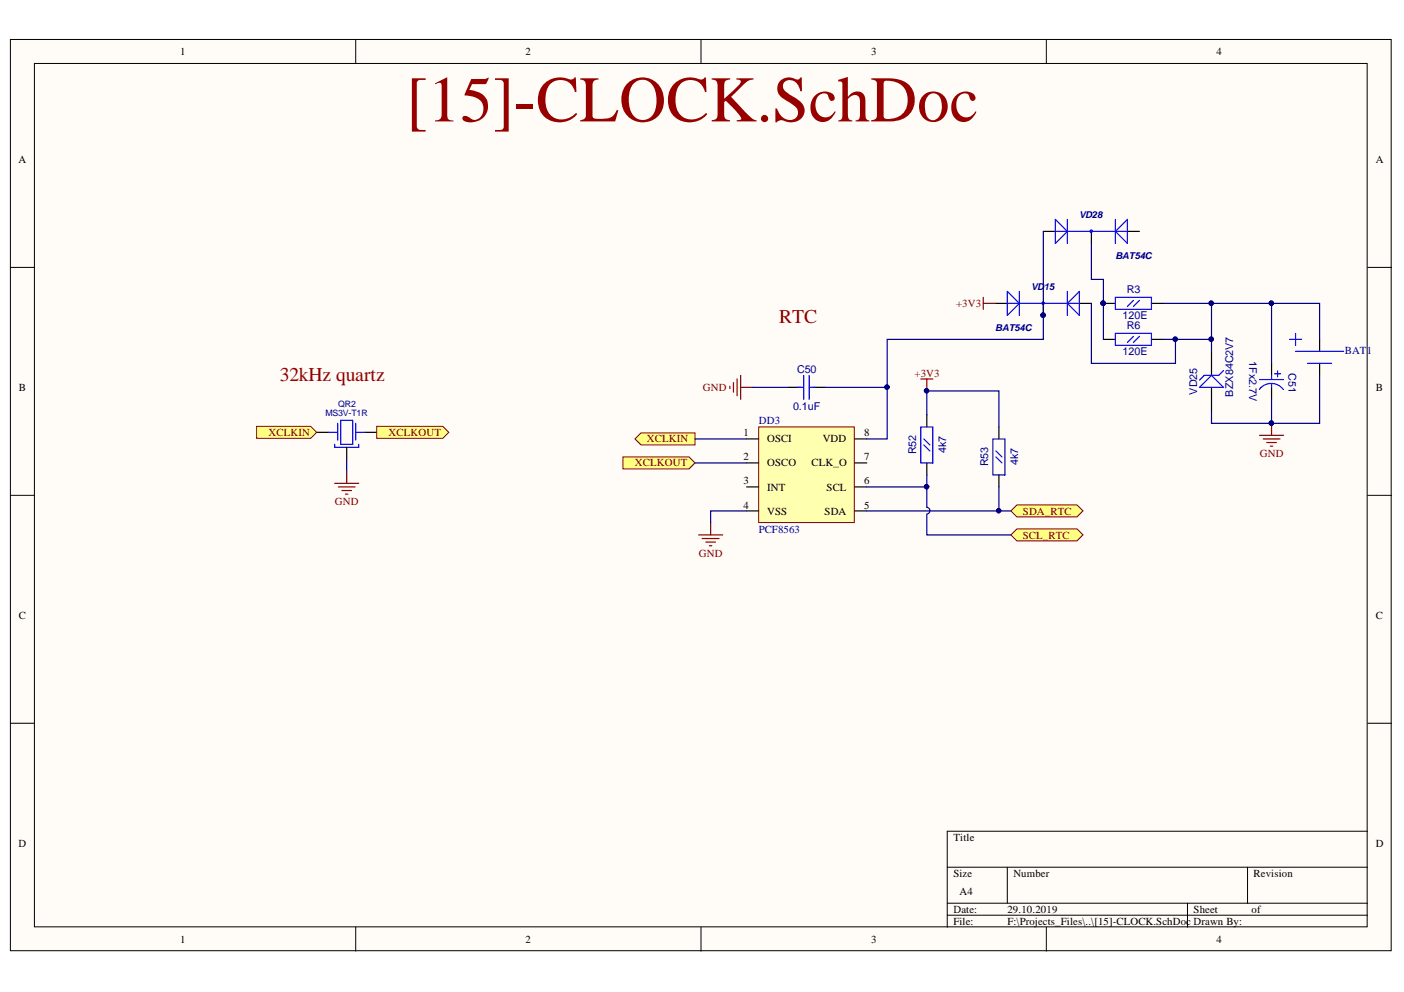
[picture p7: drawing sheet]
<svg xmlns="http://www.w3.org/2000/svg" width="297mm" height="210mm" viewBox="0 0 297 210" stroke-linecap="round" stroke-linejoin="round" font-family="sans-serif">
<defs><g id="words">
<text font-size="13.8" fill="#980000" x="85.9" y="25.7">[15]-CLOCK.SchDoc</text>
<g font-size="4.1" fill="#980000">
<text x="164.8" y="68.4">RTC</text>
<text x="59.2" y="80.7">32kHz quartz</text>
</g>
<g font-size="2.3">
<text x="38.1" y="11.7">1</text>
<text x="111.2" y="11.7">2</text>
<text x="184.3" y="11.7">3</text>
<text x="257.4" y="11.7">4</text>
<text x="3.9" y="34.5">A</text>
<text x="291.1" y="34.5">A</text>
<text x="4" y="82.7">B</text>
<text x="291.1" y="82.7">B</text>
<text x="157.3" y="92.4">1</text>
<text x="162.3" y="93.6">OSCI</text>
<text x="174" y="93.6">VDD</text>
<text x="182.8" y="92.4">8</text>
<text x="157.3" y="97.4">2</text>
<text x="162.3" y="98.7">OSCO</text>
<text x="171.7" y="98.7">CLK_O</text>
<text x="182.8" y="97.4">7</text>
<text x="157.3" y="102.5">3</text>
<text x="157.3" y="107.7">4</text>
<text x="162.3" y="103.8">INT</text>
<text x="174.9" y="103.8">SCL</text>
<text x="182.8" y="107.7">5</text>
<text x="182.8" y="102.5">6</text>
<text x="162.3" y="108.9">VSS</text>
<text x="174.5" y="108.9">SDA</text>
<text x="4" y="131">C</text>
<text x="291.1" y="131">C</text>
<text x="3.9" y="179.2">D</text>
<text x="201.7" y="177.9">Title</text>
<text x="291.1" y="179.2">D</text>
<text x="201.7" y="185.6">Size</text>
<text x="214.4" y="185.6">Number</text>
<text x="265.2" y="185.6">Revision</text>
<text x="203" y="189.4">A4</text>
<text x="201.7" y="193.2">Date:</text>
<text x="201.7" y="195.7">File:</text>
<text x="213.1" y="193.2">29.10.2019</text>
<text x="213.1" y="195.7">F:\Projects_Files\..\[15]-CLOCK.SchDoc Drawn By:</text>
<text x="252.5" y="193.2">Sheet</text>
<text x="264.8" y="193.2">of</text>
<text x="38.1" y="199.5">1</text>
<text x="111.2" y="199.5">2</text>
<text x="184.3" y="199.5">3</text>
<text x="257.4" y="199.5">4</text>
</g>
<g font-size="2.3" fill="#800000">
<text x="202.3" y="65">+3V3</text>
<text x="148.7" y="82.7">GND</text>
<text x="193.5" y="79.7">+3V3</text>
<text x="56.8" y="92.3">XCLKIN</text>
<text x="82.2" y="92.3">XCLKOUT</text>
<text x="136.8" y="93.6">XCLKIN</text>
<text x="134.3" y="98.7">XCLKOUT</text>
<text x="266.6" y="96.7">GND</text>
<text x="70.9" y="106.9">GND</text>
<text x="216.4" y="114">SCL_RTC</text>
<text x="216.4" y="108.9">SDA_RTC</text>
<text x="147.8" y="117.8">GND</text>
</g>
<g font-size="2.3" fill="#000080">
<text x="238.4" y="61.9">R3</text>
<text x="237.5" y="67.5">120E</text>
<text x="238.4" y="69.5">R6</text>
<text x="237.5" y="75.1">120E</text>
<text x="264.3" y="76.5" transform="rotate(90 264.3 76.5)">1Fx2.7V</text>
<text x="284.5" y="74.9">BAT1</text>
<text x="168.6" y="79">C50</text>
<text x="253.3" y="83.5" transform="rotate(-90 253.3 83.5)">VD25</text>
<text x="260.9" y="83.9" transform="rotate(-90 260.9 83.9)">BZX84C2V7</text>
<text x="272.6" y="78.9" transform="rotate(90 272.6 78.9)">C51</text>
<text x="160.5" y="89.8">DD3</text>
<text x="167.8" y="86.7">0.1uF</text>
<text x="200.2" y="95.9" transform="rotate(-90 200.2 95.9)">4k7</text>
<text x="193.8" y="96.2" transform="rotate(-90 193.8 96.2)">R52</text>
<text x="209.1" y="98.7" transform="rotate(-90 209.1 98.7)">R53</text>
<text x="215.4" y="98.4" transform="rotate(-90 215.4 98.4)">4k7</text>
<text x="160.5" y="112.7">PCF8563</text>
</g>
<g font-size="2" fill="#000080">
<text x="228.3" y="46">VD28</text>
<text x="236" y="54.8">BAT54C</text>
<text x="218.1" y="61.3">VD</text>
<text x="220.8" y="61.3">15</text>
<text x="210.6" y="70">BAT54C</text>
</g>
<g font-size="1.9" fill="#000080">
<text x="68.8" y="88">MS3V-T1R</text>
<text x="71.5" y="86">QR2</text>
</g>
</g></defs>
<g fill="#fffcf8" stroke="#000" stroke-width=".21">
<path d="M2.2 8.4h292.1v192.8h-292.1z"/>
<path d="M7.3 13.4h281.9v182.7h-281.9z"/>
</g>
<g fill="none" stroke="#000" stroke-width=".21">
<path d="M75.3 8.4v5M148.3 8.4v5M221.4 8.4v5M2.2 56.6h5.1M289.3 56.6h5.1M2.2 104.8h5.1M289.3 104.8h5.1M2.2 153h5.1M289.3 153h5.1M289.3 175.9h-88.9v20.3M75.3 196.2v5.1M148.3 196.2v5.1"/>
<path d="M200.4 183.5h88.9M200.4 191.1h88.9M200.4 193.7h88.9M213.1 183.5v7.6M221.4 196.2v5.1M251.2 191.1v5.1M263.9 183.5v7.6"/>
</g>
<path d="M147.8 113.2h5.1M148.6 113.9h3.5M149.3 114.7h2.1M150.1 115.5h.5M150.3 110.6v2.6" fill="none" stroke="#800000" stroke-width=".25"/>
<path d="M160.5 90.3h20.2v20.3h-20.2z" fill="#ffffb0" stroke="#800000" stroke-width=".21"/>
<path d="M158 92.9h2.5M158 98h2.5M180.8 92.9h2.6M180.8 98h2.6M158 103h2.5M158 108.1h2.5M180.8 103h2.6M180.8 108.1h2.6" fill="none" stroke="#000" stroke-width=".25"/>
<g fill="#ffff80" stroke="#800000" stroke-width=".21">
<path d="M213.9 113.2l1.2-1.3h12.8l1.2 1.3-1.2 1.3h-12.8z" fill-rule="evenodd"/>
<path d="M213.9 108.1l1.2-1.3h12.8l1.2 1.3-1.2 1.3h-12.8z" fill-rule="evenodd"/>
</g>
<path d="M156.7 79.4v5.1M154.4 81.7v.5M155.2 80.9v2.1M155.9 80.2v3.5M156.7 82h2.5M194.8 80.2h2.6M196.1 80.2v2.5" fill="none" stroke="#800000" stroke-width=".25"/>
<circle cx="196" cy="82.7" r=".46" fill="#000080" stroke="#000080" stroke-width=".21"/>
<path d="M67 91.5h2.5M73.4 94.7v2.5M77.2 91.5h2.5M166.9 82h2.5M171.9 82h2.6M196.1 87.8v2.5M196.1 98v2.5M211.3 90.3v2.6M211.3 100.5v2.5" fill="none" stroke="#000" stroke-width=".25"/>
<g fill="none" stroke="#00f" stroke-width=".25">
<path d="M170 79.4v5.1M171.2 79.4v5.1M69.5 91.5h1.9M70.8 94v.7h5.1v-.7M71.4 89.6v3.5M72.1 88.9h2.5v5.1h-2.5zM75.3 89.6v3.5M75.3 91.5h1.9M168.7 82h1.2M171.2 82h1.2M194.8 90.3h2.6v7.7h-2.6zM195.5 94.1l1.2 1.3"/>
<path d="M195.5 92.9l1.2 1.2M210.1 92.9h2.5v7.6h-2.5zM210.7 96.7l1.3 1.3M210.7 95.4l1.3 1.3"/>
</g>
<g fill="#ffff80" stroke="#800000" stroke-width=".21">
<path d="M131.8 96.7h14l1.2 1.3-1.2 1.2h-14z" fill-rule="evenodd"/>
<path d="M134.3 92.9l1.3-1.3h11.4v2.5h-11.4z" fill-rule="evenodd"/>
</g>
<path d="M233.4 64.2h2.6M233.4 71.8h2.6M243.6 64.2h2.5M243.6 71.8h2.5M256.3 74.3v5.1M269 76.9v2.5M256.3 82v5M269 82v2.5" fill="none" stroke="#000" stroke-width=".25"/>
<g fill="#000080" stroke="#000080" stroke-width=".21">
<circle cx="233.4" cy="64.2" r=".47"/>
<circle cx="269" cy="89.5" r=".46"/>
</g>
<g fill="none" stroke="#00f" stroke-width=".25">
<path d="M236 62.9h7.6v2.6h-7.6zM236 70.5h7.6v2.6h-7.6zM239.8 63.6l-1.3 1.2M239.8 71.2l-1.3 1.2M241.1 63.6l-1.3 1.2M241.1 71.2l-1.3 1.2M258.9 78.4l-1.1 1h-3l-1 1M269 79.4v.8M269.7 79.1h1.2M270.3 78.5v1.2M253.8 82l2.5-2.6 2.6 2.6zM266.4 82.4a3.1 3.1 0 0 1 5.1 0"/>
<path d="M266.5 80.3h5.1M269 81.3v.7"/>
</g>
<path d="M73.4 99.7v2.6M266.5 92.1h5.1M267.2 92.9h3.6M268 93.6h2M268.8 94.4h.5M269 89.6v2.5M70.8 102.3h5.1M71.6 103h3.5M72.3 103.8h2.1M73.1 104.6h.5" fill="none" stroke="#800000" stroke-width=".25"/>
<g fill="#ffff80" stroke="#800000" stroke-width=".21">
<path d="M79.7 90.2h14l1.3 1.3-1.3 1.3h-14z" fill-rule="evenodd"/>
<path d="M54.3 90.2h11.4l1.3 1.3-1.3 1.3h-11.4z" fill-rule="evenodd"/>
</g>
<path d="M220.7 49h2.6M230.9 49v2.5M238.5 49h2.6M210.6 64.2h2.5M220.7 64.2v2.5M228.4 64.2h2.5M279.2 71.8v2.5M279.2 76.9v2.5" fill="none" stroke="#000" stroke-width=".25"/>
<g fill="#000080" stroke="#000080" stroke-width=".21">
<circle cx="220.7" cy="66.7" r=".46"/>
<circle cx="211.3" cy="108.1" r=".46"/>
<circle cx="196" cy="103" r=".46"/>
<circle cx="196" cy="82.7" r=".46"/>
<circle cx="269" cy="89.5" r=".46"/>
<circle cx="256.2" cy="71.8" r=".47"/>
<circle cx="248.6" cy="71.8" r=".46"/>
<circle cx="256.2" cy="64.2" r=".47"/>
<circle cx="269" cy="64.2" r=".46"/>
<circle cx="187.7" cy="81.9" r=".46"/>
<circle cx="233.4" cy="64.2" r=".47"/>
</g>
<g fill="none" stroke="#00f" stroke-width=".25">
<path d="M223.3 46.4l2.5 2.6-2.5 2.5zM223.3 49h15.2M225.8 46.4v5.1M236 49l2.5-2.6v5.1zM236 46.4v5.1M213.1 61.7l2.6 2.5-2.6 2.5zM213.1 64.2h15.3M215.7 61.7v5M225.8 64.2l2.6-2.5v5zM225.8 61.7v5M272.8 71.8h2.6M274.1 70.5v2.6"/>
<path d="M274.1 74.3h10.2M276.6 76.9h5.1"/>
<circle cx="230.9" cy="48.9" r=".08"/>
<circle cx="230.9" cy="48.9" r=".25"/>
<circle cx="220.7" cy="64.1" r=".08"/>
<circle cx="220.7" cy="64.1" r=".25"/>
</g>
<path d="M208 62.9v2.6M208 64.2h2.6" fill="none" stroke="#800000" stroke-width=".25"/>
<g fill="none" stroke="#000080" stroke-width=".25">
<path d="M220.7 49v22.8h-33v10.2M230.9 51.5v7.6h2.5v12.7M230.9 64.2v12.7h17.8v-5.1M246.1 71.8h10.2v2.5M246.1 64.2h10.2v7.6M256.3 64.2h12.7v12.7M269 64.2h10.2v7.6M279.2 79.4v10.2h-10.2M73.4 97.2v2.5M147 92.9h11M147 98h11M159.2 82h7.7"/>
<path d="M174.5 82h13.2v10.9h-4.3M196.1 87.8v-5.1h15.2v7.6M269 84.5v5.1h-12.7v-2.6M158 108.1h-7.7v2.5M196.1 100.5v2.5h-12.7M196.1 103v4.4a.71 .71 0 0 1 .6 .7 .71 .71 0 0 1-.6 .7M196.1 108.9v4.3h17.8M211.3 103v5.1h-27.9M211.3 108.1h2.6"/>
</g>
<use href="#words"/>
</svg>
